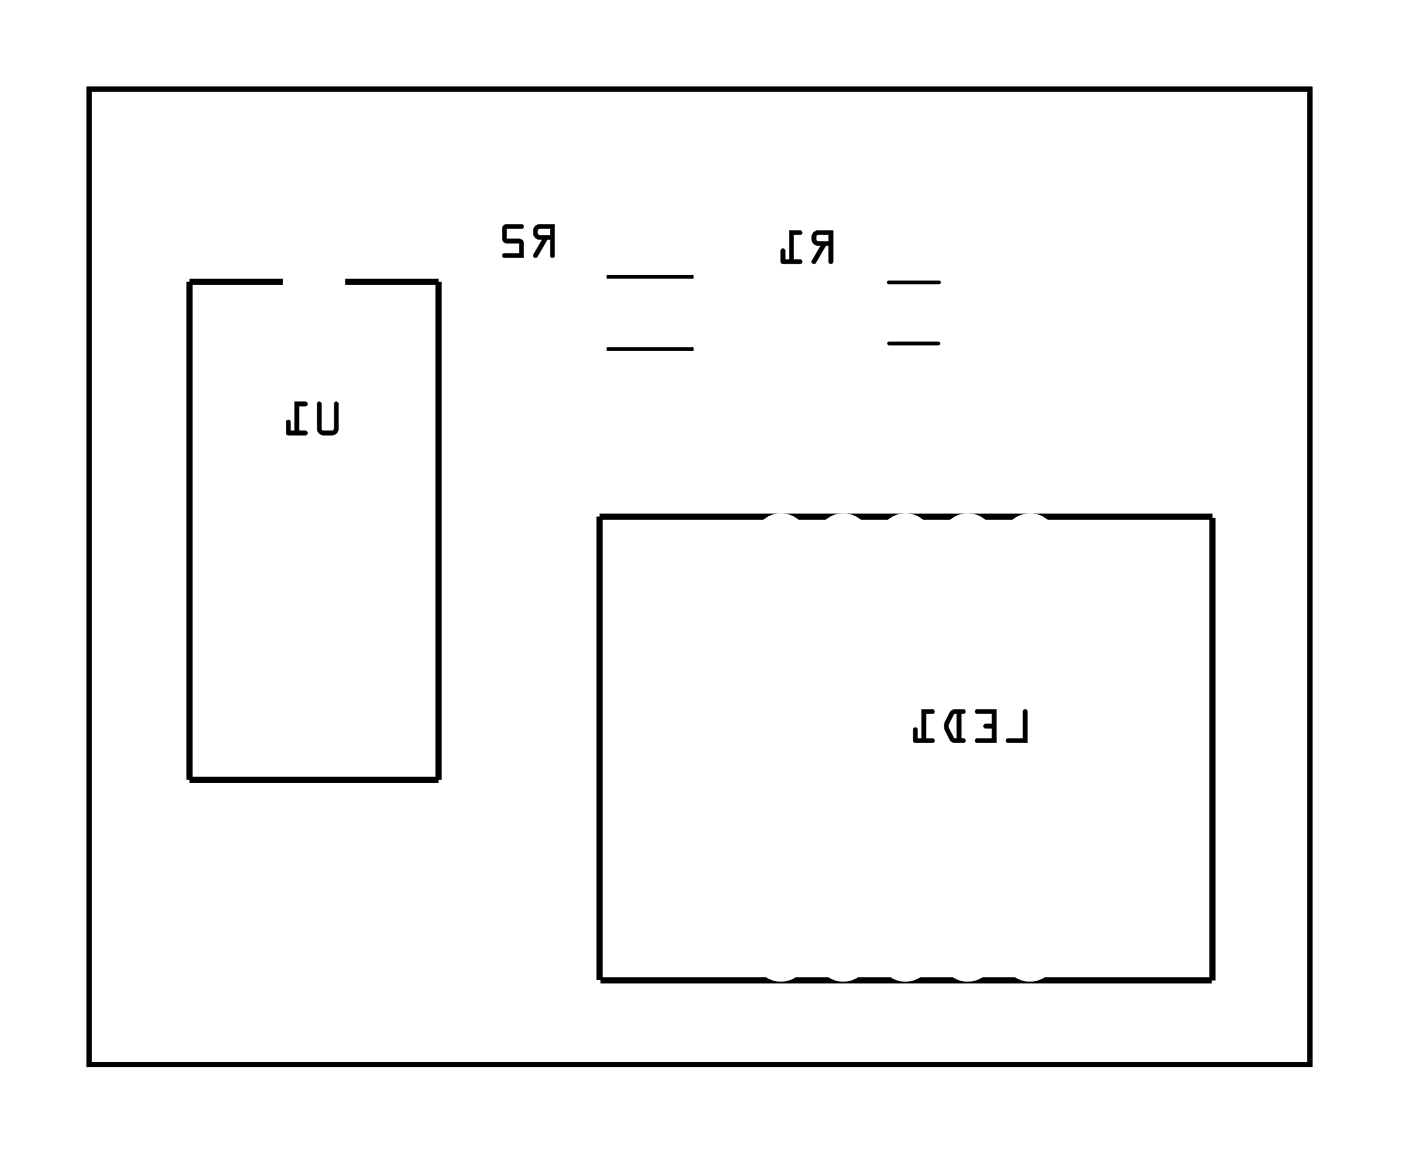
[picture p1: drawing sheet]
<svg xmlns="http://www.w3.org/2000/svg" width="57mm" height="47mm" viewBox="0 0 57 47" stroke-linecap="round" stroke-linejoin="round" font-family="sans-serif">
<path d="M3.6 3.6h49.8v39.8h-49.8z" fill="none" stroke="#000" stroke-width=".2"/>
<g fill="#000">
<path d="M23.3 11.2h.9v3.1h-.9zM28.9 11.2h.8v3.1h-.8z"/>
<path d="M13 16.4v1.2l.1 .1h.5l.2-.2v-1.1h-.1l-.1 .1v1l-.4 .1-.1-.1v-1.1zM12 16.4v1.2h-.2v-.4l-.1-.1v.6h.8v-.1h-.3v-1h.3v-.2z"/>
<path d="M13 16.4l-.1 1.2 .2 .1h.5l.2-.2v-1.1h-.1l-.1 .1v1.1h-.4l-.1-.1v-1.1zM13 16.4l.1 .1v1l.1 .1 .4-.1v-1l.1-.1 .1 .1v1l-.2 .2h-.5l-.1-.1zM12 16.4v1.2h-.2l.1-.4-.2-.1v.1v.6l.8-.1v-.1h-.3v-1h.3a.1 .1 0 0 0 .1-.1 .1 .1 0 0 0-.1-.1zM12 16.4l.5 .1v.1h-.3v1h.3v.1h-.7h-.1v-.6l.1 .1v.4h.2z"/>
<path d="M21.8 9.2a.32 .32 0 0 0 0 .4 .32 .32 0 0 0 .3 .2l-.3 .7h.1l.4-.7h.1v.6l.2 .1v-1.3zM22 9.4l.4-.1v.3h-.4zM20.5 9.2v.6l.2 .1h.5v.4h-.6l-.1 .2h.9l-.1-.7-.6-.1v-.4h.6l.1-.1z"/>
<path d="M21.8 9.2a.32 .32 0 0 0 0 .4 .32 .32 0 0 0 .3 .2l-.3 .6a.1 .1 0 0 0 0 .1 .1 .1 0 0 0 .1 0l.4-.7h.1v.6a.1 .1 0 0 0 .1 .1 .1 .1 0 0 0 .1-.1v-1.3h-.6zM21.8 9.2h.8v1.3h-.1v-.7h-.2l-.4 .7h-.1l.3-.7-.2-.1-.1-.1zM22 9.4l.4-.1v.3h-.4zM22 9.3v.3h.5v-.3zM20.5 9.2v.7h.7v.4h-.6a.1 .1 0 0 0-.1 .1 .1 .1 0 0 0 .1 .1h.8l-.1-.7-.6-.1v-.4h.6a.1 .1 0 0 0 .1-.1 .1 .1 0 0 0-.1-.1zM20.5 9.2h.8v.1h-.6v.5h.6l.1 .7h-.9v-.1l.7-.1v-.4h-.7z"/>
<path d="M33.2 9.5a.32 .32 0 0 0-.1 .4 .32 .32 0 0 0 .4 .1l-.4 .7 .1 .1 .5-.8h.1v.7l.1 .1 .1-1.4zM33.3 9.6h.5v.2h-.5zM32.2 9.4v1.2h-.2v-.4h-.1v.5l.8 .1v-.2h-.3v-1h.3v-.1z"/>
<path d="M33.2 9.5a.32 .32 0 0 0-.1 .4 .32 .32 0 0 0 .4 .1l-.4 .6a.11 .11 0 0 0 .1 .2 .1 .1 0 0 0 .1-.1l.4-.7h.1v.7a.1 .1 0 0 0 .1 .1 .1 .1 0 0 0 .1-.1v-1.3h-.6zM33.2 9.5l.8-.1v1.3h-.2v-.7h-.1l-.4 .7h-.2l.4-.7h-.2l-.2-.1zM33.3 9.6h.5v.2h-.5zM33.3 9.6v.2l.5 .1v-.3zM32.2 9.4v1.2h-.2v-.4l-.1-.1-.1 .1 .1 .6 .8-.1v-.1h-.3v-1h.2a.1 .1 0 0 0 .1-.1 .1 .1 0 0 0-.1-.1zM32.2 9.4l.5 .1v.1h-.3v1h.3v.2h-.8v-.1v-.5h.1v.4h.2z"/>
<path d="M3.6 3.6v39.8h49.8v-39.8zM3.6 3.6h49.8v39.8h-49.8z"/>
<path d="M41.8 29l-.1 1.1h-.6v.2h.8v-1.3zM39.8 29v.1h.7v.4h-.3l-.1 .1 .1 .1h.3v.4h-.6l-.1 .2h.8v-1.4zM38.8 29a.81 .81 0 0 0 0 1.2l.5 .1 .1-.1-.2-.1v-1h.2v-.1l-.4-.1zM38.9 29.1h.1v1h-.1l-.2-.5zM37.6 28.9v1.2h-.2v-.4h-.1v.6h.8v-.2h-.3v-1h.3v-.1z"/>
<path d="M41.7 29v1.1h-.6l-.1 .1 .1 .1h.8v-1.3zM41.8 29h.1v1.3h-.8v-.2h.6zM39.8 29v.1h.7v.4h-.3a.1 .1 0 0 0-.1 .1 .1 .1 0 0 0 .1 .1h.3v.4h-.6a.1 .1 0 0 0-.1 .1 .1 .1 0 0 0 .1 .1h.8v-1.4zM39.8 29l.8-.1v1.4h-.8v-.2h.7v-.4h-.3l-.1-.1 .4-.1v-.4h-.7zM38.8 29l-.3 .5v.3l.3 .5h.5l.1-.2h-.2v-1h.2v-.1l-.4-.1zM38.8 29h.6v.1h-.2v1l.1 .1 .1 .1h-.6l-.2-.5v-.4zM38.9 29.1h.1v1h-.1l-.2-.5zM38.9 29.1l-.2 .5 .2 .5h.1v-1zM37.6 28.9v1.2h-.2v-.4h-.1l-.1 .5 .1 .1h.8v-.2h-.3v-1h.2a.1 .1 0 0 0 .1-.1 .1 .1 0 0 0-.1-.1zM37.6 28.9l.5 .1v.1h-.3v1h.3v.2l-.8-.1v-.5h.1v.4h.2z"/>
</g>
<path d="M11.5 11.5h-3.8v20.3h10.2v-20.3h-3.8M24.5 21.2v18.7M24.6 21.1h24.7M24.6 40h24.7M49.5 21.3v18.6" fill="none" stroke="#000" stroke-width=".25"/>
<path d="M24.1 11.3h4.8M24.1 14.2h4.8M36.3 11.5h2M36.3 14h2" fill="none" stroke="#000" stroke-width=".15"/>
<path d="M33.8 36.7l-.2 .3v.3v1.7a.84 .84 0 0 0 .8 .8 .84 .84 0 0 0 .8-.8v-1.7a.84 .84 0 0 0-.5-.8 .84 .84 0 0 0-.9 .2zM33.9 38.1a.5 .5 0 0 1 1 0 .5 .5 0 0 1-1 0z" fill="#fff"/>
<g fill="none" stroke="#fff" stroke-width=".52">
<path d="M33.8 36.7a.84 .84 0 0 1 .9-.2 .84 .84 0 0 1 .5 .8v1.7a.84 .84 0 0 1-.8 .8 .84 .84 0 0 1-.8-.8v-1.7v-.3z"/>
<circle cx="34.4" cy="38.1" r=".48"/>
</g>
<path d="M36.3 21.4l-.1 .3-.1 .3v1.7a.84 .84 0 0 0 .8 .9 .84 .84 0 0 0 .9-.9v-1.7a.84 .84 0 0 0-.5-.7 .84 .84 0 0 0-1 .1zM36.5 22.9a.48 .48 0 0 1 .9 0 .48 .48 0 0 1-.9 0z" fill="#fff"/>
<g fill="none" stroke="#fff" stroke-width=".52">
<path d="M36.3 21.4a.84 .84 0 0 1 1-.1 .84 .84 0 0 1 .5 .7v1.7a.84 .84 0 0 1-.9 .9 .84 .84 0 0 1-.8-.9v-1.7l.1-.3z"/>
<circle cx="36.9" cy="22.9" r=".48"/>
</g>
<path d="M33.8 21.4l-.2 .3v.3v1.7a.84 .84 0 0 0 .8 .9 .84 .84 0 0 0 .8-.9v-1.7a.84 .84 0 0 0-.5-.7 .84 .84 0 0 0-.9 .1zM33.9 22.9a.5 .5 0 0 1 1 0 .5 .5 0 0 1-1 0z" fill="#fff"/>
<g fill="none" stroke="#fff" stroke-width=".52">
<path d="M33.8 21.4a.84 .84 0 0 1 .9-.1 .84 .84 0 0 1 .5 .7v1.7a.84 .84 0 0 1-.8 .9 .84 .84 0 0 1-.8-.9v-1.7v-.3z"/>
<circle cx="34.4" cy="22.9" r=".48"/>
</g>
<path d="M31.3 21.4l-.2 .3-.1 .3v1.7a.84 .84 0 0 0 .9 .9 .84 .84 0 0 0 .8-.9v-1.7a.84 .84 0 0 0-.5-.7 .84 .84 0 0 0-.9 .1zM31.4 22.9a.48 .48 0 0 1 .9 0 .48 .48 0 0 1-.9 0z" fill="#fff"/>
<g fill="none" stroke="#fff" stroke-width=".52">
<path d="M31.3 21.4a.84 .84 0 0 1 .9-.1 .84 .84 0 0 1 .5 .7v1.7a.84 .84 0 0 1-.8 .9 .84 .84 0 0 1-.9-.9v-1.7l.1-.3z"/>
<circle cx="31.9" cy="22.9" r=".48"/>
</g>
<path d="M38.9 21.4l-.2 .3-.1 .3v1.7a.84 .84 0 0 0 .9 .9 .84 .84 0 0 0 .8-.9v-1.7a.84 .84 0 0 0-.5-.7 .84 .84 0 0 0-.9 .1zM39 22.9a.5 .5 0 0 1 1 0 .5 .5 0 0 1-1 0z" fill="#fff"/>
<g fill="none" stroke="#fff" stroke-width=".52">
<path d="M38.9 21.4a.84 .84 0 0 1 .9-.1 .84 .84 0 0 1 .5 .7v1.7a.84 .84 0 0 1-.8 .9 .84 .84 0 0 1-.9-.9v-1.7l.1-.3z"/>
<circle cx="39.5" cy="22.9" r=".48"/>
</g>
<path d="M41.4 21.4l-.2 .3v.3v1.7a.84 .84 0 0 0 .8 .9 .84 .84 0 0 0 .9-.9v-1.7a.84 .84 0 0 0-.6-.7 .84 .84 0 0 0-.9 .1zM41.5 22.9a.5 .5 0 0 1 1 0 .5 .5 0 0 1-1 0z" fill="#fff"/>
<g fill="none" stroke="#fff" stroke-width=".52">
<path d="M41.4 21.4a.84 .84 0 0 1 .9-.1 .84 .84 0 0 1 .6 .7v1.7a.84 .84 0 0 1-.9 .9 .84 .84 0 0 1-.8-.9v-1.7v-.3z"/>
<circle cx="42" cy="22.9" r=".48"/>
</g>
<circle cx="42" cy="38.1" r=".64" fill="#fff"/>
<circle cx="42" cy="38.1" r=".64" fill="none" stroke="#fff" stroke-width=".76" stroke-linecap="butt"/>
<circle cx="39.5" cy="38.1" r=".64" fill="#fff"/>
<circle cx="39.5" cy="38.1" r=".64" fill="none" stroke="#fff" stroke-width=".76" stroke-linecap="butt"/>
<circle cx="36.9" cy="38.1" r=".64" fill="#fff"/>
<circle cx="36.9" cy="38.1" r=".64" fill="none" stroke="#fff" stroke-width=".76" stroke-linecap="butt"/>
<circle cx="34.4" cy="38.1" r=".64" fill="#fff"/>
<circle cx="34.4" cy="38.1" r=".64" fill="none" stroke="#fff" stroke-width=".76" stroke-linecap="butt"/>
<circle cx="31.9" cy="38.1" r=".64" fill="#fff"/>
<circle cx="31.9" cy="38.1" r=".64" fill="none" stroke="#fff" stroke-width=".76" stroke-linecap="butt"/>
<circle cx="31.9" cy="22.9" r=".64" fill="#fff"/>
<circle cx="31.9" cy="22.9" r=".64" fill="none" stroke="#fff" stroke-width=".76" stroke-linecap="butt"/>
<circle cx="34.4" cy="22.9" r=".64" fill="#fff"/>
<circle cx="34.4" cy="22.9" r=".64" fill="none" stroke="#fff" stroke-width=".76" stroke-linecap="butt"/>
<circle cx="36.9" cy="22.9" r=".64" fill="#fff"/>
<circle cx="36.9" cy="22.9" r=".64" fill="none" stroke="#fff" stroke-width=".76" stroke-linecap="butt"/>
<circle cx="39.5" cy="22.9" r=".64" fill="#fff"/>
<circle cx="39.5" cy="22.9" r=".64" fill="none" stroke="#fff" stroke-width=".76" stroke-linecap="butt"/>
<circle cx="42" cy="22.9" r=".64" fill="#fff"/>
<circle cx="42" cy="22.9" r=".64" fill="none" stroke="#fff" stroke-width=".76" stroke-linecap="butt"/>
<path d="M31.3 36.7l-.2 .3-.1 .3v1.7a.84 .84 0 0 0 .9 .8 .84 .84 0 0 0 .8-.8v-1.7a.84 .84 0 0 0-.5-.8 .84 .84 0 0 0-.9 .2zM31.4 38.1a.48 .48 0 0 1 .9 0 .48 .48 0 0 1-.9 0z" fill="#fff"/>
<g fill="none" stroke="#fff" stroke-width=".52">
<path d="M31.3 36.7a.84 .84 0 0 1 .9-.2 .84 .84 0 0 1 .5 .8v1.7a.84 .84 0 0 1-.8 .8 .84 .84 0 0 1-.9-.8v-1.7l.1-.3z"/>
<circle cx="31.9" cy="38.1" r=".48"/>
</g>
<path d="M36.3 36.7l-.1 .3-.1 .3v1.7a.84 .84 0 0 0 .8 .8 .84 .84 0 0 0 .9-.8v-1.7a.84 .84 0 0 0-.5-.8 .84 .84 0 0 0-1 .2zM36.5 38.1a.48 .48 0 0 1 .9 0 .48 .48 0 0 1-.9 0z" fill="#fff"/>
<g fill="none" stroke="#fff" stroke-width=".52">
<path d="M36.3 36.7a.84 .84 0 0 1 1-.2 .84 .84 0 0 1 .5 .8v1.7a.84 .84 0 0 1-.9 .8 .84 .84 0 0 1-.8-.8v-1.7l.1-.3z"/>
<circle cx="36.9" cy="38.1" r=".48"/>
</g>
<path d="M38.9 36.7l-.2 .3-.1 .3v1.7a.84 .84 0 0 0 .9 .8 .84 .84 0 0 0 .8-.8v-1.7a.84 .84 0 0 0-.5-.8 .84 .84 0 0 0-.9 .2zM39 38.1a.5 .5 0 0 1 1 0 .5 .5 0 0 1-1 0z" fill="#fff"/>
<g fill="none" stroke="#fff" stroke-width=".52">
<path d="M38.9 36.7a.84 .84 0 0 1 .9-.2 .84 .84 0 0 1 .5 .8v1.7a.84 .84 0 0 1-.8 .8 .84 .84 0 0 1-.9-.8v-1.7l.1-.3z"/>
<circle cx="39.5" cy="38.1" r=".48"/>
</g>
<path d="M41.4 36.7l-.2 .3v.3v1.7a.84 .84 0 0 0 .8 .8 .84 .84 0 0 0 .9-.8v-1.7a.84 .84 0 0 0-.6-.8 .84 .84 0 0 0-.9 .2zM41.5 38.1a.5 .5 0 0 1 1 0 .5 .5 0 0 1-1 0z" fill="#fff"/>
<g fill="none" stroke="#fff" stroke-width=".52">
<path d="M41.4 36.7a.84 .84 0 0 1 .9-.2 .84 .84 0 0 1 .6 .8v1.7a.84 .84 0 0 1-.9 .8 .84 .84 0 0 1-.8-.8v-1.7v-.3z"/>
<circle cx="42" cy="38.1" r=".48"/>
</g>
<path d="M15.9 12.1h1.4v1.4h-1.4z" fill="#fff"/>
<path d="M15.9 12.1h1.4v1.4h-1.4z" fill="none" stroke="#fff" stroke-width=".76" stroke-linecap="butt"/>
<circle cx="16.6" cy="12.8" r=".7" fill="#fff"/>
<circle cx="16.6" cy="12.8" r=".7" fill="none" stroke="#fff" stroke-width=".76" stroke-linecap="butt"/>
<circle cx="9" cy="12.8" r=".7" fill="#fff"/>
<circle cx="9" cy="12.8" r=".7" fill="none" stroke="#fff" stroke-width=".76" stroke-linecap="butt"/>
<circle cx="16.6" cy="15.3" r=".7" fill="#fff"/>
<circle cx="16.6" cy="15.3" r=".7" fill="none" stroke="#fff" stroke-width=".76" stroke-linecap="butt"/>
<circle cx="9" cy="15.3" r=".7" fill="#fff"/>
<circle cx="9" cy="15.3" r=".7" fill="none" stroke="#fff" stroke-width=".76" stroke-linecap="butt"/>
<circle cx="16.6" cy="17.8" r=".7" fill="#fff"/>
<circle cx="16.6" cy="17.8" r=".7" fill="none" stroke="#fff" stroke-width=".76" stroke-linecap="butt"/>
<circle cx="9" cy="17.8" r=".7" fill="#fff"/>
<circle cx="9" cy="17.8" r=".7" fill="none" stroke="#fff" stroke-width=".76" stroke-linecap="butt"/>
<circle cx="16.6" cy="20.4" r=".7" fill="#fff"/>
<circle cx="16.6" cy="20.4" r=".7" fill="none" stroke="#fff" stroke-width=".76" stroke-linecap="butt"/>
<circle cx="9" cy="20.4" r=".7" fill="#fff"/>
<circle cx="9" cy="20.4" r=".7" fill="none" stroke="#fff" stroke-width=".76" stroke-linecap="butt"/>
<circle cx="16.6" cy="22.9" r=".7" fill="#fff"/>
<circle cx="16.6" cy="22.9" r=".7" fill="none" stroke="#fff" stroke-width=".76" stroke-linecap="butt"/>
<circle cx="9" cy="22.9" r=".7" fill="#fff"/>
<circle cx="9" cy="22.9" r=".7" fill="none" stroke="#fff" stroke-width=".76" stroke-linecap="butt"/>
<circle cx="16.6" cy="25.5" r=".7" fill="#fff"/>
<circle cx="16.6" cy="25.5" r=".7" fill="none" stroke="#fff" stroke-width=".76" stroke-linecap="butt"/>
<circle cx="9" cy="25.5" r=".7" fill="#fff"/>
<circle cx="9" cy="25.5" r=".7" fill="none" stroke="#fff" stroke-width=".76" stroke-linecap="butt"/>
<circle cx="16.6" cy="28" r=".7" fill="#fff"/>
<circle cx="16.6" cy="28" r=".7" fill="none" stroke="#fff" stroke-width=".76" stroke-linecap="butt"/>
<circle cx="9" cy="28" r=".7" fill="#fff"/>
<circle cx="9" cy="28" r=".7" fill="none" stroke="#fff" stroke-width=".76" stroke-linecap="butt"/>
<circle cx="16.6" cy="30.5" r=".7" fill="#fff"/>
<circle cx="16.6" cy="30.5" r=".7" fill="none" stroke="#fff" stroke-width=".76" stroke-linecap="butt"/>
<circle cx="9" cy="30.5" r=".7" fill="#fff"/>
<circle cx="9" cy="30.5" r=".7" fill="none" stroke="#fff" stroke-width=".76" stroke-linecap="butt"/>
<circle cx="45.3" cy="34.3" r=".35" fill="#fff"/>
<circle cx="45.3" cy="34.3" r=".35" fill="none" stroke="#fff" stroke-width=".55"/>
<path d="M38.6 11.4h1.8v2.7h-1.8z" fill="#fff"/>
<path d="M38.6 11.4h1.8v2.7h-1.8z" fill="none" stroke="#fff" stroke-width=".25"/>
<path d="M34.2 11.4h1.8v2.7h-1.8z" fill="#fff"/>
<path d="M34.2 11.4h1.8v2.7h-1.8z" fill="none" stroke="#fff" stroke-width=".25"/>
<path d="M28.4 11.2h1.8v3.2h-1.8z" fill="#fff"/>
<path d="M28.4 11.2h1.8v3.2h-1.8z" fill="none" stroke="#fff" stroke-width=".25"/>
<path d="M22.8 11.2h1.8v3.2h-1.8z" fill="#fff"/>
<path d="M22.8 11.2h1.8v3.2h-1.8z" fill="none" stroke="#fff" stroke-width=".25"/>
</svg>
